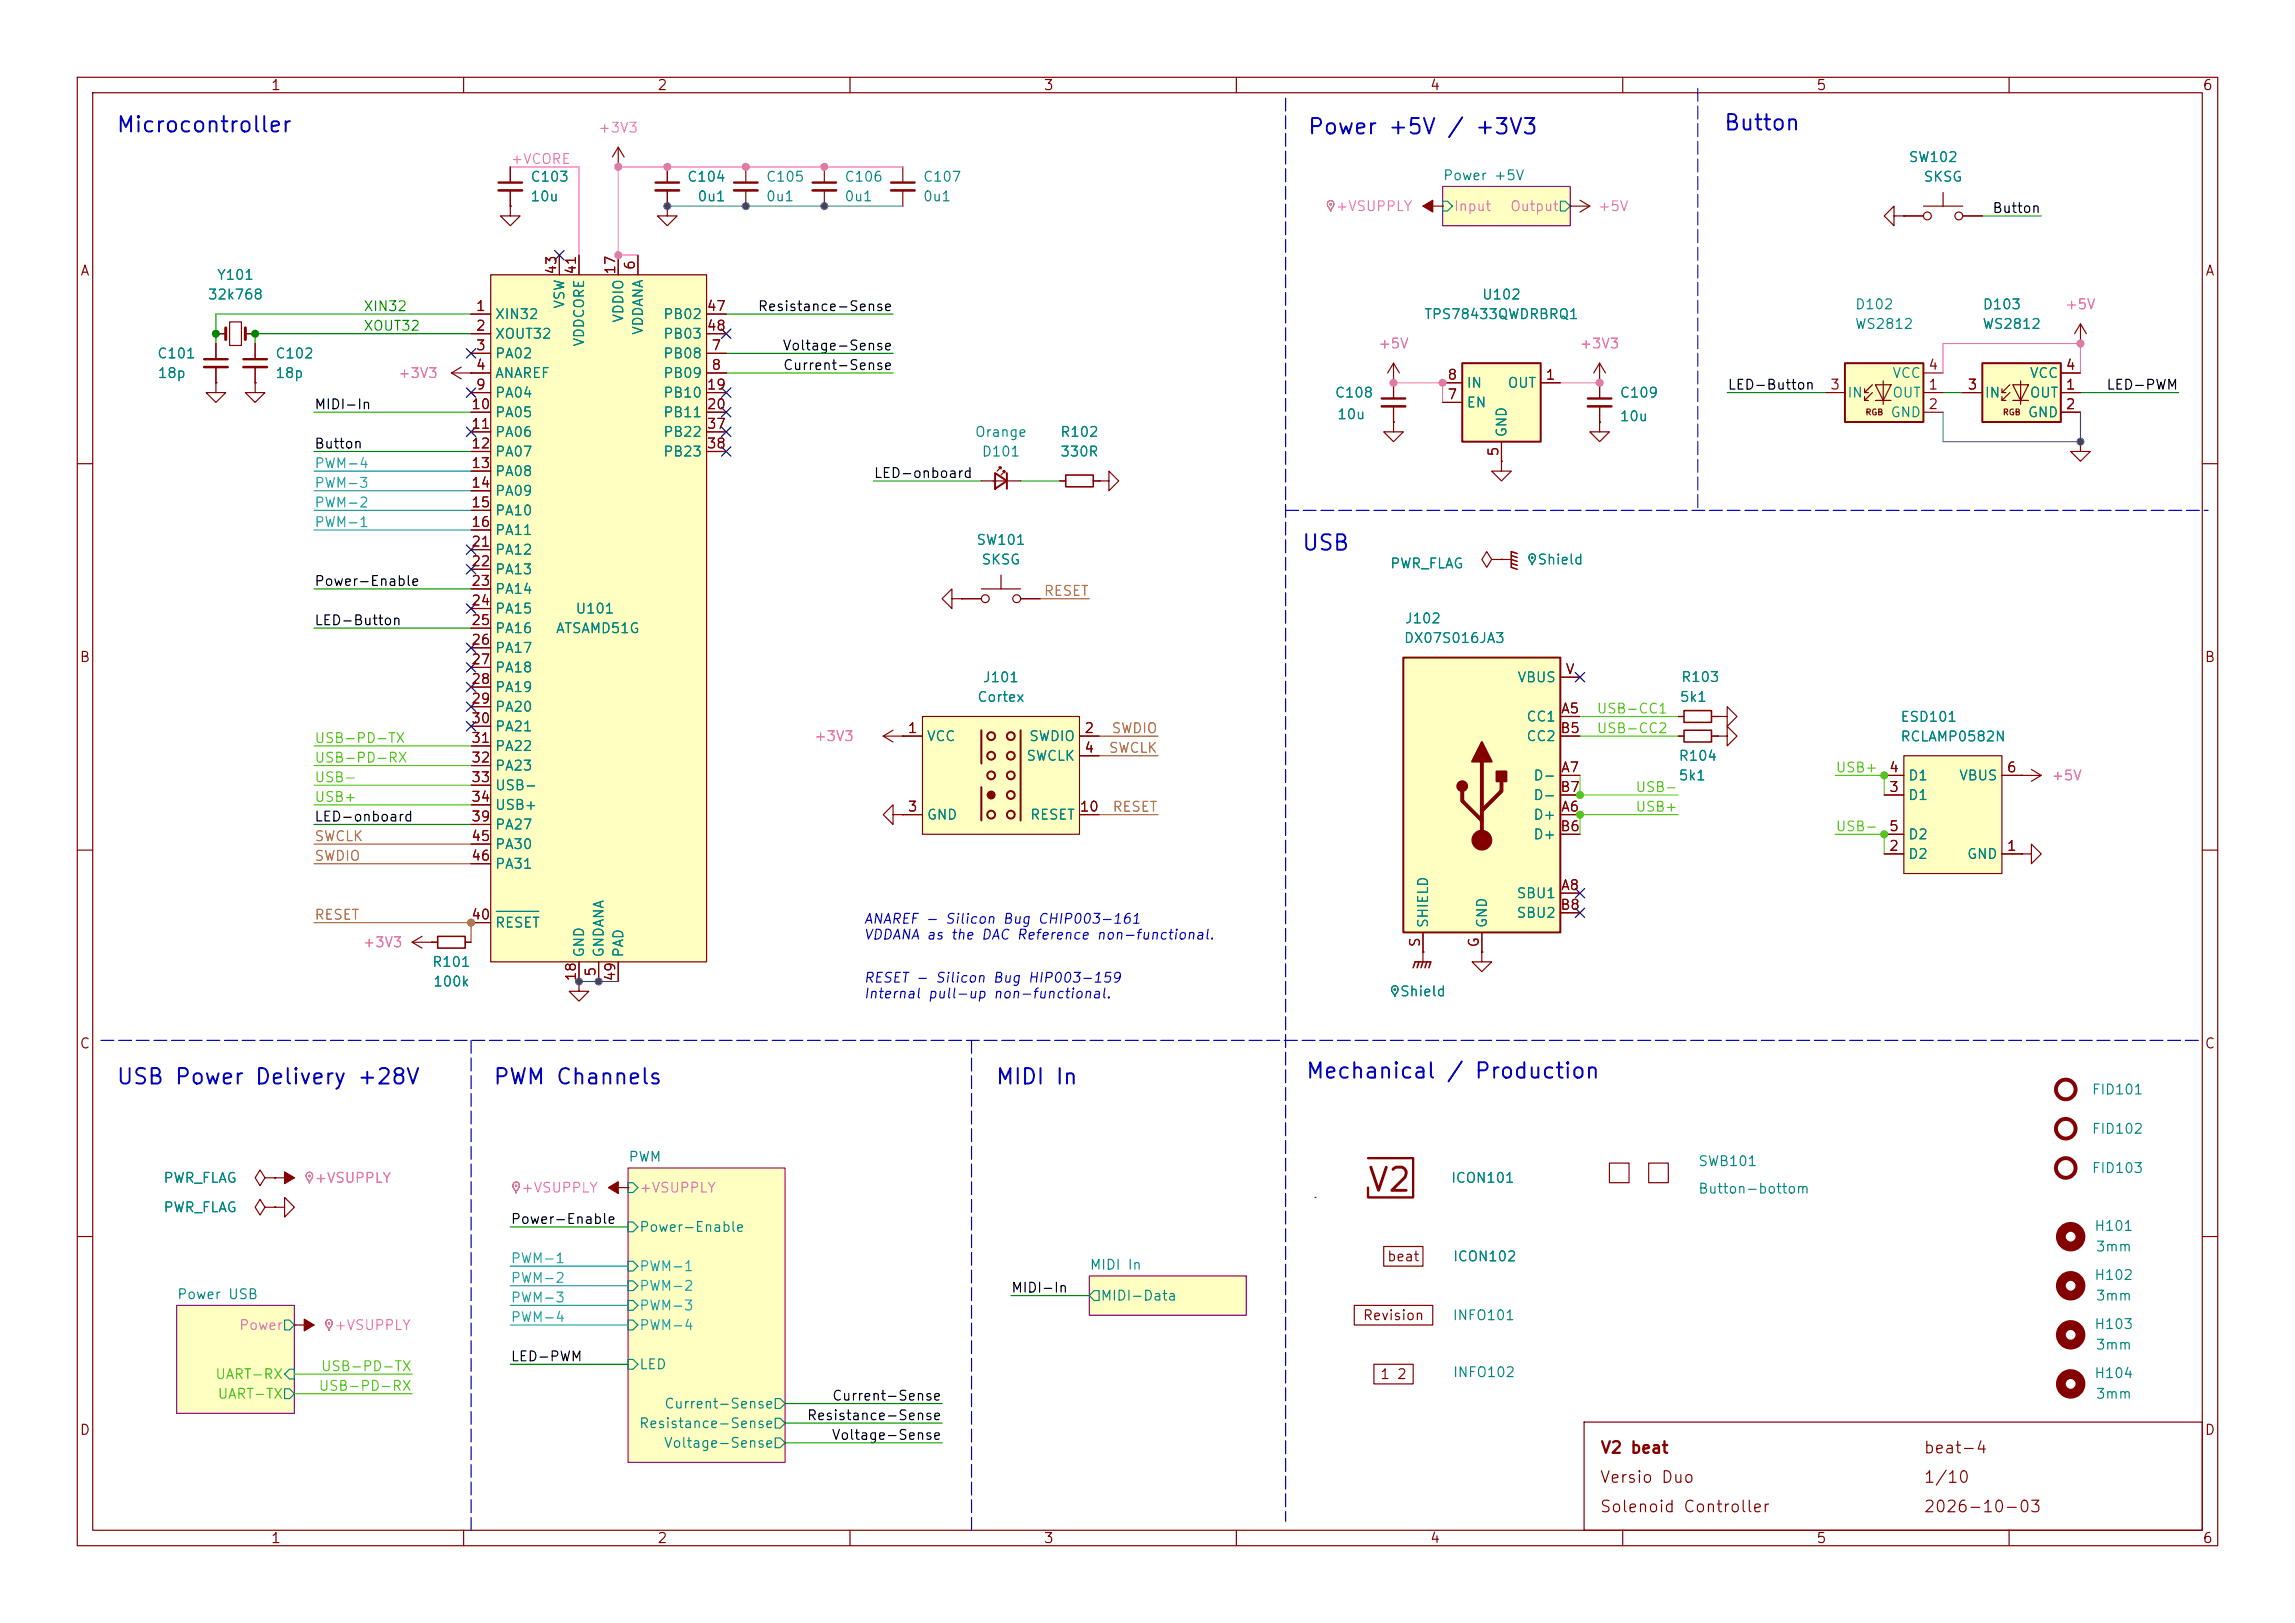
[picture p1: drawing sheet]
<svg xmlns="http://www.w3.org/2000/svg" width="297mm" height="210mm" viewBox="0 0 297 210" stroke-linecap="round" stroke-linejoin="round" font-family="sans-serif">
<defs><g id="words">
<text font-size="3" fill="#840000" x="176.8" y="154.9">V2</text>
<g font-size="2" fill="#0000c2">
<text x="15" y="17.6">Microcontroller</text>
<text x="169.1" y="17.9">Power +5V / +3V3</text>
<text x="223" y="17.4">Button</text>
<text x="168.4" y="71.7">USB</text>
<text x="15" y="140.8">USB Power Delivery +28V</text>
<text x="63.7" y="140.8">PWM Channels</text>
<text x="128.7" y="140.8">MIDI In</text>
<text x="168.9" y="140.1">Mechanical / Production</text>
</g>
<g font-size="1.5" fill="#840000">
<text x="207" y="188.4">V2 beat</text>
<text x="248.9" y="188.4">beat-4</text>
<text x="206.9" y="192.3">Versio Duo</text>
<text x="206.9" y="196.1">Solenoid Controller</text>
<text x="248.9" y="196.1">2026-10-03</text>
<text x="248.9" y="192.3">1/10</text>
</g>
<g font-size="1.3" fill="#840000">
<text x="35" y="12">1</text>
<text x="85" y="12">2</text>
<text x="135" y="12">3</text>
<text x="185" y="12">4</text>
<text x="235" y="12">5</text>
<text x="285" y="12">6</text>
<text x="10.3" y="36">A</text>
<text x="72.3" y="35.6" transform="rotate(-90 72.3 35.6)">43</text>
<text x="74.8" y="35.6" transform="rotate(-90 74.8 35.6)">41</text>
<text x="79.9" y="35.6" transform="rotate(-90 79.9 35.6)">17</text>
<text x="82.5" y="35" transform="rotate(-90 82.5 35)">6</text>
<text x="285.3" y="36">A</text>
<text x="61.5" y="40.6">1</text>
<text x="91.4" y="40.6">47</text>
<text x="61.5" y="43.1">2</text>
<text x="61.5" y="45.6">3</text>
<text x="91.4" y="43.1">48</text>
<text x="92" y="45.6">7</text>
<text x="60.9" y="53.3">10</text>
<text x="61.5" y="48.2">4</text>
<text x="61.5" y="50.7">9</text>
<text x="91.4" y="50.7">19</text>
<text x="91.4" y="53.3">20</text>
<text x="92" y="48.2">8</text>
<text x="187.2" y="52">7</text>
<text x="187.2" y="49.4">8</text>
<text x="199.9" y="49.4">1</text>
<text x="236.8" y="50.7">3</text>
<text x="249.5" y="50.7">1</text>
<text x="249.5" y="53.3">2</text>
<text x="249.5" y="48.2">4</text>
<text x="254.5" y="50.7">3</text>
<text x="267.2" y="50.7">1</text>
<text x="267.2" y="53.3">2</text>
<text x="267.2" y="48.2">4</text>
<text x="60.9" y="55.8">11</text>
<text x="60.9" y="58.3">12</text>
<text x="91.4" y="55.8">37</text>
<text x="91.4" y="58.3">38</text>
<text x="194.2" y="59.2" transform="rotate(-90 194.2 59.2)">5</text>
<text x="60.9" y="60.9">13</text>
<text x="60.9" y="63.4">14</text>
<text x="60.9" y="66">15</text>
<text x="60.9" y="68.5">16</text>
<text x="60.9" y="71">21</text>
<text x="60.9" y="73.6">22</text>
<text x="60.9" y="76.1">23</text>
<text x="60.9" y="78.7">24</text>
<text x="60.9" y="81.2">25</text>
<text x="60.9" y="83.7">26</text>
<text x="10.2" y="86">B</text>
<text x="60.9" y="86.3">27</text>
<text x="60.9" y="88.8">28</text>
<text x="202.5" y="87.5">V</text>
<text x="285.2" y="86">B</text>
<text x="60.9" y="91.4">29</text>
<text x="60.9" y="93.9">30</text>
<text x="117.4" y="95.2">1</text>
<text x="140.2" y="95.2">2</text>
<text x="201.8" y="95.2">B5</text>
<text x="201.9" y="92.6">A5</text>
<text x="60.9" y="96.4">31</text>
<text x="60.9" y="99">32</text>
<text x="60.9" y="101.5">33</text>
<text x="140.2" y="97.7">4</text>
<text x="201.9" y="100.2">A7</text>
<text x="244.4" y="100.2">4</text>
<text x="259.6" y="100.2">6</text>
<text x="60.9" y="104.1">34</text>
<text x="60.9" y="106.6">39</text>
<text x="117.4" y="105.3">3</text>
<text x="139.6" y="105.3">10</text>
<text x="201.8" y="107.9">B6</text>
<text x="201.8" y="102.8">B7</text>
<text x="201.9" y="105.3">A6</text>
<text x="244.4" y="102.8">3</text>
<text x="244.4" y="107.9">5</text>
<text x="60.9" y="109.1">45</text>
<text x="60.9" y="111.7">46</text>
<text x="244.4" y="110.4">2</text>
<text x="259.6" y="110.4">1</text>
<text x="60.9" y="119.3">40</text>
<text x="201.8" y="118">B8</text>
<text x="201.9" y="115.5">A8</text>
<text x="184.1" y="122.7" transform="rotate(-90 184.1 122.7)">S</text>
<text x="191.7" y="122.7" transform="rotate(-90 191.7 122.7)">G</text>
<text x="74.8" y="127.1" transform="rotate(-90 74.8 127.1)">18</text>
<text x="77.4" y="126.5" transform="rotate(-90 77.4 126.5)">5</text>
<text x="79.9" y="127.1" transform="rotate(-90 79.9 127.1)">49</text>
<text x="10.2" y="136">C</text>
<text x="285.2" y="136">C</text>
<text x="179.4" y="163.5">beat</text>
<text x="176.3" y="171.1">Revision</text>
<text x="178.5" y="178.8">1 2</text>
<text x="10.2" y="186">D</text>
<text x="285.2" y="186">D</text>
<text x="35" y="200">1</text>
<text x="85" y="200">2</text>
<text x="135" y="200">3</text>
<text x="185" y="200">4</text>
<text x="235" y="200">5</text>
<text x="285" y="200">6</text>
</g>
<g font-size="1.3" fill="#ff5cbb">
<text x="77.3" y="17.5">+3V3</text>
<text x="66" y="21.5">+VCORE</text>
<text x="172.8" y="27.6">+VSUPPLY</text>
<text x="188.1" y="27.6">Input</text>
<text x="195.3" y="27.6">Output</text>
<text x="206.7" y="27.6">+5V</text>
<text x="267.2" y="40.3">+5V</text>
<text x="178.3" y="45.4">+5V</text>
<text x="204.3" y="45.4">+3V3</text>
<text x="51.4" y="49.2">+3V3</text>
<text x="105.3" y="96.2">+3V3</text>
<text x="265.4" y="101.3">+5V</text>
<text x="46.9" y="122.9">+3V3</text>
<text x="40.6" y="153.4">+VSUPPLY</text>
<text x="67.4" y="154.6">+VSUPPLY</text>
<text x="82.7" y="154.6">+VSUPPLY</text>
<text x="30.9" y="172.4">Power</text>
<text x="43.2" y="172.4">+VSUPPLY</text>
</g>
<g font-size="1.3" fill="#008484">
<text x="68.6" y="23.8">C103</text>
<text x="88.8" y="23.8">C104</text>
<text x="99" y="23.8">C105</text>
<text x="109.2" y="23.8">C106</text>
<text x="119.4" y="23.8">C107</text>
<text x="186.7" y="23.6">Power +5V</text>
<text x="246.9" y="21.3">SW102</text>
<text x="248.9" y="23.8">SKSG</text>
<text x="68.6" y="26.4">10u</text>
<text x="90.2" y="26.4">0u1</text>
<text x="99" y="26.4">0u1</text>
<text x="109.2" y="26.4">0u1</text>
<text x="119.4" y="26.4">0u1</text>
<text x="26.8" y="39.1">32k768</text>
<text x="28" y="36.5">Y101</text>
<text x="64" y="41.6">XIN32</text>
<text x="73.4" y="40" transform="rotate(-90 73.4 40)">VSW</text>
<text x="81" y="41.9" transform="rotate(-90 81 41.9)">VDDIO</text>
<text x="85.7" y="41.6">PB02</text>
<text x="184.2" y="41.6">TPS78433QWDRBRQ1</text>
<text x="191.7" y="39.1">U102</text>
<text x="240" y="40.3">D102</text>
<text x="256.5" y="40.3">D103</text>
<text x="20.3" y="46.7">C101</text>
<text x="35.5" y="46.7">C102</text>
<text x="64" y="44.1">XOUT32</text>
<text x="64" y="46.7">PA02</text>
<text x="75.9" y="44.9" transform="rotate(-90 75.9 44.9)">VDDCORE</text>
<text x="83.5" y="43.4" transform="rotate(-90 83.5 43.4)">VDDANA</text>
<text x="85.7" y="46.7">PB08</text>
<text x="85.7" y="44.1">PB03</text>
<text x="240" y="42.9">WS2812</text>
<text x="256.5" y="42.9">WS2812</text>
<text x="20.3" y="49.2">18p</text>
<text x="35.5" y="49.2">18p</text>
<text x="64" y="49.2">ANAREF</text>
<text x="64" y="51.8">PA04</text>
<text x="85.7" y="49.2">PB09</text>
<text x="85.7" y="51.8">PB10</text>
<text x="172.7" y="51.8">C108</text>
<text x="189.7" y="53">EN</text>
<text x="189.7" y="50.5">IN</text>
<text x="195" y="50.5">OUT</text>
<text x="209.5" y="51.8">C109</text>
<text x="239" y="51.8">IN</text>
<text x="244.8" y="51.8">OUT</text>
<text x="244.8" y="49.2">VCC</text>
<text x="256.8" y="51.8">IN</text>
<text x="262.6" y="51.8">OUT</text>
<text x="262.6" y="49.2">VCC</text>
<text x="64" y="54.3">PA05</text>
<text x="64" y="56.8">PA06</text>
<text x="64" y="59.4">PA07</text>
<text x="85.7" y="54.3">PB11</text>
<text x="85.7" y="56.8">PB22</text>
<text x="85.7" y="59.4">PB23</text>
<text x="126.1" y="56.8">Orange</text>
<text x="127" y="59.4">D101</text>
<text x="137.1" y="56.8">R102</text>
<text x="137.1" y="59.4">330R</text>
<text x="173" y="54.6">10u</text>
<text x="195.3" y="56.7" transform="rotate(-90 195.3 56.7)">GND</text>
<text x="209.5" y="54.8">10u</text>
<text x="244.6" y="54.3">GND</text>
<text x="262.3" y="54.3">GND</text>
<text x="64" y="61.9">PA08</text>
<text x="64" y="64.5">PA09</text>
<text x="64" y="67">PA10</text>
<text x="64" y="69.5">PA11</text>
<text x="126.3" y="70.8">SW101</text>
<text x="64" y="72.1">PA12</text>
<text x="64" y="74.6">PA13</text>
<text x="64" y="77.2">PA14</text>
<text x="126.9" y="73.4">SKSG</text>
<text x="179.8" y="73.9">PWR_FLAG</text>
<text x="198.9" y="73.4">Shield</text>
<text x="64" y="79.7">PA15</text>
<text x="64" y="82.2">PA16</text>
<text x="71.9" y="82.2">ATSAMD51G</text>
<text x="74.4" y="79.7">U101</text>
<text x="181.6" y="83.5">DX07S016JA3</text>
<text x="181.7" y="81">J102</text>
<text x="64" y="84.8">PA17</text>
<text x="64" y="87.3">PA18</text>
<text x="64" y="89.9">PA19</text>
<text x="127.1" y="88.6">J101</text>
<text x="196.3" y="88.6">VBUS</text>
<text x="217.5" y="88.6">R103</text>
<text x="64" y="92.4">PA20</text>
<text x="64" y="94.9">PA21</text>
<text x="126.4" y="91.1">Cortex</text>
<text x="197.4" y="93.7">CC1</text>
<text x="217.3" y="91.1">5k1</text>
<text x="245.9" y="93.7">ESD101</text>
<text x="64" y="97.5">PA22</text>
<text x="64" y="100">PA23</text>
<text x="119.9" y="96.2">VCC</text>
<text x="132.7" y="98.8">SWCLK</text>
<text x="133.1" y="96.2">SWDIO</text>
<text x="197.4" y="96.2">CC2</text>
<text x="198.4" y="101.3">D-</text>
<text x="217.2" y="98.8">R104</text>
<text x="217.2" y="101.3">5k1</text>
<text x="245.9" y="96.3">RCLAMP0582N</text>
<text x="246.9" y="101.3">D1</text>
<text x="253.4" y="101.3">VBUS</text>
<text x="64" y="102.6">USB-</text>
<text x="64" y="105.1">USB+</text>
<text x="64" y="107.6">PA27</text>
<text x="119.9" y="106.4">GND</text>
<text x="133.2" y="106.4">RESET</text>
<text x="198.4" y="106.4">D+</text>
<text x="198.4" y="103.8">D-</text>
<text x="246.9" y="103.8">D1</text>
<text x="64" y="110.2">PA30</text>
<text x="64" y="112.7">PA31</text>
<text x="198.4" y="108.9">D+</text>
<text x="246.9" y="108.9">D2</text>
<text x="246.9" y="111.5">D2</text>
<text x="254.5" y="111.5">GND</text>
<text x="196.2" y="116.5">SBU1</text>
<text x="196.2" y="119.1">SBU2</text>
<text x="55.8" y="125.4">R101</text>
<text x="64" y="120.3">RESET</text>
<text x="75.9" y="124" transform="rotate(-90 75.9 124)">GND</text>
<text x="78.4" y="124" transform="rotate(-90 78.4 124)">GNDANA</text>
<text x="81" y="124" transform="rotate(-90 81 124)">PAD</text>
<text x="185.1" y="120.2" transform="rotate(-90 185.1 120.2)">SHIELD</text>
<text x="192.7" y="120.2" transform="rotate(-90 192.7 120.2)">GND</text>
<text x="56" y="128">100k</text>
<text x="181.1" y="129.2">Shield</text>
<text x="270.6" y="141.9">FID101</text>
<text x="270.6" y="147">FID102</text>
<text x="21.1" y="153.4">PWR_FLAG</text>
<text x="81.3" y="150.6">PWM</text>
<text x="187.7" y="153.4">ICON101</text>
<text x="219.7" y="151.2">SWB101</text>
<text x="219.7" y="154.8">Button-bottom</text>
<text x="270.6" y="152.1">FID103</text>
<text x="21.1" y="157.2">PWR_FLAG</text>
<text x="82.7" y="159.7">Power-Enable</text>
<text x="271" y="159.6">H101</text>
<text x="140.9" y="164.6">MIDI In</text>
<text x="187.9" y="163.5">ICON102</text>
<text x="271" y="165.9">H102</text>
<text x="271.1" y="162.3">3mm</text>
<text x="22.8" y="168.4">Power USB</text>
<text x="142.3" y="168.6">MIDI-Data</text>
<text x="187.9" y="171.1">INFO101</text>
<text x="271" y="172.3">H103</text>
<text x="271.1" y="168.6">3mm</text>
<text x="82.7" y="177.5">LED</text>
<text x="187.9" y="178.5">INFO102</text>
<text x="271" y="178.6">H104</text>
<text x="271.1" y="175">3mm</text>
<text x="82.6" y="185.1">Resistance-Sense</text>
<text x="85.9" y="182.6">Current-Sense</text>
<text x="271.1" y="181.3">3mm</text>
<text x="85.8" y="187.7">Voltage-Sense</text>
</g>
<g font-size="1.3">
<text x="257.8" y="27.9">Button</text>
<text x="98" y="40.6">Resistance-Sense</text>
<text x="101.2" y="45.7">Voltage-Sense</text>
<text x="40.6" y="53.3">MIDI-In</text>
<text x="101.3" y="48.2">Current-Sense</text>
<text x="223.5" y="50.7">LED-Button</text>
<text x="272.5" y="50.7">LED-PWM</text>
<text x="40.6" y="58.4">Button</text>
<text x="113" y="62.2">LED-onboard</text>
<text x="40.6" y="76.1">Power-Enable</text>
<text x="40.6" y="81.2">LED-Button</text>
<text x="40.6" y="106.6">LED-onboard</text>
<text x="66" y="158.7">Power-Enable</text>
<text x="130.8" y="167.6">MIDI-In</text>
<text x="66" y="176.5">LED-PWM</text>
<text x="104.3" y="184.1">Resistance-Sense</text>
<text x="107.6" y="181.5">Current-Sense</text>
<text x="107.5" y="186.6">Voltage-Sense</text>
</g>
<g font-size="1.3" fill="#0b8109">
<text x="47" y="40.6">XIN32</text>
<text x="47" y="43.1">XOUT32</text>
</g>
<g font-size="1.3" fill="#06a4c8">
<text x="40.6" y="60.9">PWM-4</text>
<text x="40.6" y="63.4">PWM-3</text>
<text x="40.6" y="66">PWM-2</text>
<text x="40.6" y="68.5">PWM-1</text>
<text x="66" y="166.3">PWM-2</text>
<text x="66" y="163.8">PWM-1</text>
<text x="82.7" y="164.8">PWM-1</text>
<text x="82.7" y="167.3">PWM-2</text>
<text x="66" y="168.8">PWM-3</text>
<text x="66" y="171.4">PWM-4</text>
<text x="82.7" y="169.9">PWM-3</text>
<text x="82.7" y="172.4">PWM-4</text>
</g>
<g font-size="1.3" fill="#b27502">
<text x="135" y="77.4">RESET</text>
<text x="143.8" y="95.2">SWDIO</text>
<text x="143.4" y="97.7">SWCLK</text>
<text x="143.9" y="105.3">RESET</text>
<text x="40.6" y="109.2">SWCLK</text>
<text x="40.6" y="111.7">SWDIO</text>
<text x="40.6" y="119.3">RESET</text>
</g>
<g font-size="1.3" fill="#51c90f">
<text x="206.5" y="92.6">USB-CC1</text>
<text x="206.5" y="95.2">USB-CC2</text>
<text x="40.6" y="99">USB-PD-RX</text>
<text x="40.6" y="96.5">USB-PD-TX</text>
<text x="40.6" y="101.5">USB-</text>
<text x="237.5" y="100.3">USB+</text>
<text x="40.6" y="104.1">USB+</text>
<text x="211.6" y="102.8">USB-</text>
<text x="211.6" y="105.3">USB+</text>
<text x="237.5" y="107.9">USB-</text>
<text x="27.8" y="178.8">UART-RX</text>
<text x="41.4" y="177.7">USB-PD-TX</text>
<text x="28.1" y="181.3">UART-TX</text>
<text x="41.1" y="180.3">USB-PD-RX</text>
</g>
<g font-size="1.3" fill="#0000c2">
<text x="111.7" y="119.8">ANAREF - ﻿Silicon Bug CHIP003-161</text>
<text x="111.7" y="121.9">VDDANA as the DAC Reference non-functional.</text>
<text x="111.7" y="127.5">RESET - ﻿Silicon Bug HIP003-159</text>
<text x="111.7" y="129.5">Internal pull-up non-functional.</text>
</g>
<g font-size=".8" fill="#840000">
<text x="241.4" y="53.9">RGB</text>
<text x="259.1" y="53.9">RGB</text>
</g>
</g></defs>
<g fill="none" stroke="#840000" stroke-width=".15">
<path d="M10 10h277v190h-277zM12 12h273v186h-273zM60 10v2M110 10v2M160 10v2M210 10v2M260 10v2M10 60h2M285 60h2M10 110h2M285 110h2M10 160h2"/>
<path d="M285 160h2M60 198v2M110 198v2M160 198v2M205 184h80v14h-80zM210 198v2M260 198v2"/>
</g>
<g fill="#ffffc2" stroke="#ffffc2" stroke-width=".13">
<path d="M186.7 24.1h16.5v5.1h-16.5z"/>
<path d="M141 165.1h20.3v5.1h-20.3z"/>
<path d="M81.3 151.1h20.3v38.1h-20.3z"/>
<path d="M22.9 168.9h15.2v14h-15.2z"/>
</g>
<path d="M186.7 24.1h16.5v5.1h-16.5zM81.3 151.1h20.3v38.1h-20.3zM22.9 168.9h15.2v14h-15.2zM141 165.1h20.3v5.1h-20.3z" fill="none" stroke="#840084" stroke-width=".15"/>
<g fill="none" stroke="#008484" stroke-width=".15">
<path d="M186.7 26h.6l.7 .7-.7 .6h-.6zM201.9 26h.7l.6 .7-.6 .6h-.7zM81.3 158.1h.6l.6 .7-.6 .6h-.6zM81.3 153h.6l.6 .7-.6 .6h-.6zM36.8 170.8h.7l.6 .7-.6 .6h-.7zM36.8 179.7h.7l.6 .6-.6 .7h-.7zM37.5 177.2h.6v1.2h-.6l-.7-.6zM81.3 175.9h.6l.6 .6-.6 .7h-.6zM81.3 163.2h.6l.6 .6-.6 .7h-.6zM81.3 165.7h.6l.6 .7-.6 .6h-.6zM81.3 168.3h.6l.6 .6-.6 .6h-.6zM81.3 170.8h.6l.6 .7-.6 .6h-.6z"/>
<path d="M141.6 167h.6v1.3h-.6l-.6-.7zM100.3 181h.7l.6 .6-.6 .6h-.7zM100.3 183.5h.7l.6 .7-.6 .6h-.7zM100.3 186.1h.7l.6 .6-.6 .6h-.7z"/>
</g>
<path d="M181.6 85.1h20.3v35.6h-20.3z" fill="#ffffc2"/>
<path d="M181.6 85.1h20.3v35.6h-20.3z" fill="none" stroke="#840000" stroke-width=".25"/>
<g fill="#840000" stroke="#840000" stroke-width=".25">
<path d="M191.8 96l1.2 2.6h-2.5z"/>
<path d="M193.7 99.8h1.2v1.3h-1.2z"/>
<circle cx="189.2" cy="101.7" r=".63"/>
</g>
<path d="M191.8 98.6v10.1M189.2 102.4v1.2l2.6 2.6M194.3 101.1v1.3l-2.5 2.5" fill="none" stroke="#840000" stroke-width=".51"/>
<circle cx="191.8" cy="108.7" r="1.27" fill="#840000" stroke="#840000" stroke-width=".15"/>
<g fill="none" stroke="#840000" stroke-width=".15">
<path d="M80 19.1l-.8 1.2M80 19.1l.8 1.2M80 19.1v2.5M80 21.6h.1M86.4 26.7v1.2h1.2l-1.2 1.3-1.3-1.3h1.3M86.4 26.7h.1M203.2 26.7h.1M203.2 26.7h2.5M204.5 25.9l1.2 .8M205.7 26.7l-1.2 .7M27.9 43.2h1.3M27.9 44.5v2"/>
<path d="M27.9 47.5v2M29.7 41.7h1.5v3h-1.5zM31.7 43.2h1.3M207 49.5h.1M207 47l-.8 1.3M207 47l.8 1.3M207 47v2.5M201.9 92.7h2.6M201.9 95.3h2.6M201.9 87.6h2.6M217.2 92.7h.7M217.2 95.3h.7"/>
<path d="M221.5 92.7h.7M221.5 95.3h.7M222.2 92.7h1.3v-1.3l1.3 1.3-1.3 1.3v-1.3M222.2 92.7h.1M222.2 95.3h1.3v-1.3l1.3 1.3-1.3 1.2v-1.2M222.2 95.3h.1M201.9 105.4h2.6M201.9 100.3h2.6M201.9 115.6h2.6M201.9 108h2.6M201.9 102.9h2.6M201.9 118.1h2.6"/>
<path d="M184.1 123.2h.1M184.1 120.7v3.8M191.8 123.2v1.3h1.2l-1.2 1.2-1.3-1.2h1.3M191.8 123.2h.1M191.8 120.7v2.5M34.3 152.4l-.6-1-.7 1 .7 1 .6-1h1.3M35.6 152.4h.1M177.8 176.5h5.1v2.6h-5.1z"/>
</g>
<path d="M217.9 94.5h3.6v1.5h-3.6zM217.9 91.9h3.6v1.6h-3.6zM182.9 125.2l.2-.7h2.1l-.3 .7M183.6 124.5l-.2 .7M184.1 124.5l-.2 .7M184.7 124.5l-.3 .7" fill="none" stroke="#840000" stroke-width=".2"/>
<path d="M29.2 42.4v1.5M31.7 42.4v1.5" fill="none" stroke="#840000" stroke-width=".38"/>
<path d="M180.2 127.7a.49 .49 0 0 1 .7 .1 .49 .49 0 0 1-.2 .7l-.2 .5-.1-.4a.64 .64 0 0 1-.2-.9z" fill="none" stroke="#840000" stroke-width=".14"/>
<circle cx="180.5" cy="128" r=".09" fill="#840000" stroke="#840000" stroke-width=".14"/>
<path d="M180.2 127.7a.49 .49 0 0 1 .7 .1 .49 .49 0 0 1-.2 .7l-.2 .5-.1-.4a.64 .64 0 0 1-.2-.9z" fill="none" stroke="#008484" stroke-width=".14"/>
<circle cx="180.5" cy="128" r=".09" fill="#008484" stroke="#008484" stroke-width=".14"/>
<path d="M26.4 46.5h3.1M177 149.9h5.9v5h-5.9v-1.2" fill="none" stroke="#840000" stroke-width=".3"/>
<path d="M26.4 47.5h3.1" fill="none" stroke="#840000" stroke-width=".33"/>
<path d="M189.2 47h10.2v10.2h-10.2z" fill="#ffffc2"/>
<path d="M189.2 47h10.2v10.2h-10.2z" fill="none" stroke="#840000" stroke-width=".25"/>
<g fill="none" stroke="#840000" stroke-width=".15">
<path d="M27.9 49.5v1.3h1.3l-1.3 1.3-1.2-1.3h1.2M27.9 49.5h.1M33 49.5v1.3h1.3l-1.3 1.3-1.3-1.3h1.3M33 49.5h.1M33 44.5v2M33 47.5v2M58.4 48.3l1.3 .7M58.4 48.3h2.6M59.7 47.5l-1.3 .8M61 48.3h.1M180.3 49.5h.1M180.3 47l-.7 1.3"/>
<path d="M180.3 47l.8 1.3M180.3 47v2.5M186.7 49.5h2.5M186.7 52.1h2.5M194.3 57.2v2.5M199.4 49.5h2.5M193 72.4l-.6-1-.6 1 .6 1 .6-1h1.3M194.3 72.4h.1M175.3 168.9h10.1v2.6h-10.1z"/>
</g>
<g fill="none" stroke="#840000" stroke-width=".51">
<circle cx="267.3" cy="151.1" r="1.27"/>
<circle cx="267.3" cy="141" r="1.27"/>
<circle cx="267.3" cy="146" r="1.27"/>
</g>
<path d="M31.5 46.5h3" fill="none" stroke="#840000" stroke-width=".3"/>
<path d="M31.5 47.5h3" fill="none" stroke="#840000" stroke-width=".33"/>
<g fill="none" stroke="#840000" stroke-width="1.3">
<circle cx="268" cy="172.7" r="1.27"/>
<circle cx="268" cy="179.1" r="1.27"/>
<circle cx="268" cy="166.4" r="1.27"/>
<circle cx="268" cy="160" r="1.27"/>
</g>
<path d="M246.4 97.8h12.7v15.2h-12.7z" fill="#ffffc2"/>
<g fill="none" stroke="#840000" stroke-width=".15">
<path d="M96.5 21.6v2M96.5 24.6v2.1M184.1 26.7h2.6M186.7 26.7h.1M180.3 54.6v1.3h1.3l-1.3 1.3-1.2-1.3h1.2M180.3 54.6h.1M194.3 59.7v1.3h1.3l-1.3 1.2-1.3-1.2h1.3M194.3 59.7h.1M246.4 97.8h12.7v15.2h-12.7zM262.9 99.6l1.3 .7M243.8 110.5h2.6M243.8 102.9h2.6"/>
<path d="M243.8 100.3h2.6M243.8 108h2.6M259.1 110.5h2.5M259.1 100.3h5.1M261.6 110.5h1.3v-1.3l1.3 1.3-1.3 1.3v-1.3M261.6 110.5h.1M261.6 100.3h.1M264.2 100.3l-1.3 .8M208.3 150.5h2.5v2.5h-2.5zM213.4 150.5h2.5v2.5h-2.5z"/>
</g>
<path d="M171.9 26.1a.49 .49 0 0 1 .7 .1 .49 .49 0 0 1-.2 .7l-.2 .5-.1-.4a.64 .64 0 0 1-.2-.9z" fill="none" stroke="#840000" stroke-width=".14"/>
<circle cx="172.2" cy="26.4" r=".09" fill="#840000" stroke="#840000" stroke-width=".14"/>
<path d="M184.1 26.7l1.3-.8v1.5z" fill="#840000" stroke="#840000" stroke-width=".15"/>
<path d="M171.9 26.1a.49 .49 0 0 1 .7 .1 .49 .49 0 0 1-.2 .7l-.2 .5-.1-.4a.64 .64 0 0 1-.2-.9z" fill="none" stroke="#ff5cbb" stroke-width=".14"/>
<circle cx="172.2" cy="26.4" r=".09" fill="#ff5cbb" stroke="#ff5cbb" stroke-width=".14"/>
<path d="M95 23.6h3" fill="none" stroke="#840000" stroke-width=".3"/>
<path d="M95 24.6h3" fill="none" stroke="#840000" stroke-width=".33"/>
<path d="M63.5 35.6h27.9v88.9h-27.9z" fill="#ffffc2"/>
<g fill="none" stroke="#840000" stroke-width=".15">
<path d="M63.5 35.6h27.9v88.9h-27.9zM72.4 33v2.6M74.9 33v2.6M80 33v2.6M82.5 33v2.6M106.7 21.6v2M106.7 24.6v2.1M116.8 21.6v2M116.8 24.6v2.1M246.4 27.9h2.5M248.9 26.7h5.1M251.5 24.9v1.8"/>
<path d="M254 27.9h2.5M61 40.6h2.5M61 43.2h2.5M61 45.7h2.5M61 48.3h2.5M61 50.8h2.5M61 53.3h2.5M61 55.9h2.5M61 58.4h2.5M91.4 40.6h2.6M91.4 43.2h2.6M91.4 45.7h2.6"/>
<path d="M91.4 48.3h2.6M91.4 50.8h2.6M91.4 53.3h2.6M91.4 55.9h2.6M91.4 58.4h2.6M61 61h2.5M61 63.5h2.5M61 66h2.5M61 68.6h2.5M61 71.1h2.5M61 73.7h2.5M61 76.2h2.5"/>
<path d="M61 78.7h2.5M194.3 72.4h.1M194.3 72.4h1.3M61 81.3h2.5M61 83.8h2.5M61 86.4h2.5M61 88.9h2.5M61 91.4h2.5M61 94h2.5M61 96.5h2.5M61 99.1h2.5M61 101.6h2.5"/>
<path d="M61 104.1h2.5M61 106.7h2.5M61 119.4h2.5M61 109.2h2.5M61 111.8h2.5M74.9 124.5v2.5M77.5 124.5v2.5M80 124.5v2.5"/>
<circle cx="249.4" cy="27.9" r=".51"/>
<circle cx="253.5" cy="27.9" r=".51"/>
</g>
<path d="M64.2 117.9h5.5" fill="none" stroke="#008484" stroke-width=".15"/>
<path d="M105.2 23.6h3M115.3 23.6h3.1" fill="none" stroke="#840000" stroke-width=".3"/>
<path d="M105.2 24.6h3M115.3 24.6h3.1" fill="none" stroke="#840000" stroke-width=".33"/>
<path d="M198 71.8a.49 .49 0 0 1 .7 .1 .49 .49 0 0 1-.2 .7l-.2 .5-.2-.4a.64 .64 0 0 1-.1-.9z" fill="none" stroke="#840000" stroke-width=".14"/>
<circle cx="198.3" cy="72.2" r=".09" fill="#840000" stroke="#840000" stroke-width=".14"/>
<path d="M195.6 72.9l.7 .3M195.6 72.4l.7 .2M195.6 71.9l.7 .2M196.3 71.6l-.7-.2v2l.7 .3" fill="none" stroke="#840000" stroke-width=".2"/>
<path d="M198 71.8a.49 .49 0 0 1 .7 .1 .49 .49 0 0 1-.2 .7l-.2 .5-.2-.4a.64 .64 0 0 1-.1-.9z" fill="none" stroke="#008484" stroke-width=".14"/>
<circle cx="198.3" cy="72.2" r=".09" fill="#008484" stroke="#008484" stroke-width=".14"/>
<path d="M256.5 47h10.2v7.6h-10.2z" fill="#ffffc2"/>
<path d="M256.5 47h10.2v7.6h-10.2z" fill="none" stroke="#840000" stroke-width=".25"/>
<path d="M254 50.8h2.5M259.1 50.8h.5M259.1 51.8h.5M260.1 49.8l-1 1v-.5M260.1 50.8l-1 1v-.5M260.5 49.8h2l-1 2zM260.5 51.8h2M261.5 49.3v3M266.7 50.8h2.5M266.7 53.3h2.5M266.7 48.3h2.5" fill="none" stroke="#840000" stroke-width=".15"/>
<path d="M238.8 47h10.1v7.6h-10.1z" fill="#ffffc2"/>
<path d="M238.8 47h10.1v7.6h-10.1zM128.8 61.2l1.5 1-1.5 1zM130.3 61.2v2" fill="none" stroke="#840000" stroke-width=".25"/>
<g fill="none" stroke="#840000" stroke-width=".15">
<path d="M245.1 27.9v-1.2l-1.3 1.2 1.3 1.3v-1.3h1.3M246.4 27.9h.1M236.2 50.8h2.6M241.3 50.8h.5M241.3 51.8h.5M242.3 49.8l-1 1v-.5M242.3 50.8l-1 1v-.5M242.7 49.8h2l-1 2zM242.7 51.8h2M243.7 49.3v3M248.9 50.8h2.6M248.9 53.3h2.6"/>
<path d="M248.9 48.3h2.6M269.2 44.5h.1M269.2 41.9l-.7 1.3M269.2 41.9l.8 1.3M269.2 41.9v2.6M123.2 77.5v-1.3l-1.3 1.3 1.3 1.2v-1.2h1.3M124.5 77.5h.1M124.5 77.5h2.5M127 62.2h5.1M127 76.2h5.1M129.5 60.7v-.2h-.2h.2l-.5 .5M129.5 74.4v1.8"/>
<path d="M130 61.2v-.2h-.2h.2l-.5 .5M132.1 77.5h2.5M137.2 62.2h.7M141.5 62.2h.7M142.2 62.2h1.3v-1.2l1.3 1.2-1.3 1.3v-1.3M142.2 62.2h.1M114.3 95.3l1.3 .7M114.3 95.3h2.5M115.6 94.5l-1.3 .8M116.8 95.3h.1M115.6 105.4v-1.3l-1.3 1.3 1.3 1.3v-1.3h1.2M116.8 105.4h.1"/>
<path d="M53.3 121.9l1.3 .8M53.3 121.9h3.3M54.6 121.2l-1.3 .7M55.9 121.9h.1M60.2 121.9h.8"/>
<circle cx="127.5" cy="77.5" r=".51"/>
<circle cx="131.6" cy="77.5" r=".51"/>
</g>
<path d="M137.9 61.5h3.6v1.5h-3.6zM56.6 121.2h3.6v1.5h-3.6z" fill="none" stroke="#840000" stroke-width=".2"/>
<path d="M119.4 92.7h20.3v15.3h-20.3z" fill="#ffffc2"/>
<g fill="none" stroke="#840000" stroke-width=".25">
<path d="M127 94.5v4.3M132.1 94.5v11.7M127 101.9v4.3"/>
<circle cx="128.3" cy="95.3" r=".51"/>
<circle cx="128.3" cy="97.8" r=".51"/>
<circle cx="130.8" cy="95.3" r=".51"/>
<circle cx="130.8" cy="97.8" r=".51"/>
<circle cx="128.3" cy="100.3" r=".51"/>
<circle cx="128.3" cy="105.4" r=".51"/>
<circle cx="130.8" cy="100.3" r=".51"/>
<circle cx="130.8" cy="102.9" r=".51"/>
<circle cx="130.8" cy="105.4" r=".51"/>
</g>
<circle cx="128.3" cy="102.9" r=".51" fill="#840000" stroke="#840000" stroke-width=".13"/>
<g fill="none" stroke="#840000" stroke-width=".15">
<path d="M66 26.7v1.2h1.3l-1.3 1.3-1.2-1.3h1.2M66 26.7h.1M66 21.6v2M66 24.6v2.1M72.4 33v2.6M74.9 33v2.6M80 33v2.6M82.5 33v2.6M86.4 26.7h.1M86.4 21.6v2M86.4 24.6v2.1M246.4 27.9h.1"/>
<path d="M246.4 27.9h2.5M254 27.9h2.5M27.9 49.5h.1M27.9 43.2h1.3M27.9 44.5v2M27.9 47.5v2M31.7 43.2h1.3M33 49.5h.1M33 44.5v2M33 47.5v2M61 48.3h.1M61 43.2h2.5"/>
<path d="M61 40.6h2.5M61 45.7h2.5M61 48.3h2.5M61 50.8h2.5M61 53.3h2.5M61 55.9h2.5M61 58.4h2.5M91.4 43.2h2.6M91.4 40.6h2.6M91.4 45.7h2.6M91.4 48.3h2.6M91.4 50.8h2.6"/>
<path d="M91.4 53.3h2.6M91.4 55.9h2.6M91.4 58.4h2.6M180.3 54.6h.1M180.3 49.5h.1M180.3 49.5v2.1M180.3 52.6v2M186.7 49.5h2.5M186.7 52.1h2.5M194.3 59.7h.1M194.3 57.2v2.5M199.4 49.5h2.5"/>
<path d="M207 54.6v1.3h1.3l-1.3 1.3-1.3-1.3h1.3M207 54.6h.1M207 49.5h.1M207 49.5v2.1M207 52.6v2M254 50.8h2.5M266.7 48.3h2.5M266.7 50.8h2.5M266.7 53.3h2.5M269.2 57.2v1.2h1.3l-1.3 1.3-1.2-1.3h1.2M269.2 57.2h.1M269.2 44.5h.1"/>
<path d="M61 61h2.5M61 63.5h2.5M61 66h2.5M61 68.6h2.5M61 71.1h2.5M61 73.7h2.5M61 76.2h2.5M61 78.7h2.5M124.5 77.5h.1M124.5 77.5h2.5M132.1 77.5h2.5M137.2 62.2h.7"/>
<path d="M141.5 62.2h.7M142.2 62.2h.1M194.3 72.4h.1M61 81.3h2.5M61 83.8h2.5M61 86.4h2.5M61 88.9h2.5M61 91.4h2.5M61 94h2.5M61 96.5h2.5M61 99.1h2.5M116.8 95.3h.1"/>
<path d="M116.8 95.3h2.6M119.4 92.7h20.3v15.3h-20.3zM139.7 95.3h2.5M139.7 97.8h2.5M201.9 95.3h2.6M201.9 92.7h2.6M201.9 87.6h2.6M217.2 95.3h.7M217.2 92.7h.7M221.5 95.3h.7M221.5 92.7h.7M222.2 95.3h.1"/>
<path d="M222.2 92.7h.1M61 101.6h2.5M61 104.1h2.5M61 106.7h2.5M61 119.4h2.5M61 109.2h2.5M61 111.8h2.5M116.8 105.4h.1M116.8 105.4h2.6M139.7 105.4h2.5M201.9 105.4h2.6M201.9 102.9h2.6"/>
<path d="M201.9 100.3h2.6M201.9 108h2.6M201.9 115.6h2.6M201.9 118.1h2.6M243.8 110.5h2.6M243.8 102.9h2.6M243.8 100.3h2.6M243.8 108h2.6M259.1 110.5h2.5M259.1 100.3h2.5M261.6 100.3h.1M261.6 110.5h.1"/>
<path d="M55.9 121.9h.1M55.9 121.9h.7M60.2 121.9h.8M74.9 127v1.3h1.3l-1.3 1.2-1.2-1.2h1.2M74.9 127h.1M74.9 124.5v2.5M77.5 124.5v2.5M80 124.5v2.5M184.1 123.2h.1M184.1 120.7v2.5M191.8 123.2h.1M191.8 120.7v2.5"/>
<path d="M34.3 156.2l-.6-1-.7 1 .7 1 .6-1h1.3M35.6 156.2h1.2v-1.3l1.3 1.3-1.3 1.3v-1.3M35.6 156.2h.1M35.6 152.4h.1M35.6 152.4h2.5M78.7 153.7h2.6M81.3 153.7h.1M170.2 154.9h.1M38.1 171.5h.1M38.1 171.5h2.5M179.1 161.3h5v2.5h-5z"/>
</g>
<path d="M39.8 151.8a.49 .49 0 0 1 .6 .2 .49 .49 0 0 1-.2 .6l-.2 .5-.1-.4a.64 .64 0 0 1-.1-.9zM66.5 153.1a.49 .49 0 0 1 .7 .1 .49 .49 0 0 1-.2 .7l-.2 .5-.2-.4a.64 .64 0 0 1-.1-.9zM42.3 170.8a.49 .49 0 0 1 .7 .2 .49 .49 0 0 1-.2 .7l-.2 .4-.2-.3a.64 .64 0 0 1-.1-1z" fill="none" stroke="#840000" stroke-width=".14"/>
<g fill="#840000" stroke="#840000" stroke-width=".14">
<circle cx="66.8" cy="153.4" r=".09"/>
<circle cx="42.6" cy="171.2" r=".09"/>
<circle cx="40" cy="152.2" r=".09"/>
</g>
<g fill="#840000" stroke="#840000" stroke-width=".15">
<path d="M78.7 153.7l1.3-.8v1.5z"/>
<path d="M39.4 170.7l1.2 .8-1.2 .7z"/>
<path d="M36.8 151.6l1.3 .8-1.3 .8z"/>
</g>
<path d="M39.8 151.8a.49 .49 0 0 1 .6 .2 .49 .49 0 0 1-.2 .6l-.2 .5-.1-.4a.64 .64 0 0 1-.1-.9zM66.5 153.1a.49 .49 0 0 1 .7 .1 .49 .49 0 0 1-.2 .7l-.2 .5-.2-.4a.64 .64 0 0 1-.1-.9zM42.3 170.8a.49 .49 0 0 1 .7 .2 .49 .49 0 0 1-.2 .7l-.2 .4-.2-.3a.64 .64 0 0 1-.1-1z" fill="none" stroke="#ff5cbb" stroke-width=".14"/>
<g fill="#ff5cbb" stroke="#ff5cbb" stroke-width=".14">
<circle cx="66.8" cy="153.4" r=".09"/>
<circle cx="42.6" cy="171.2" r=".09"/>
<circle cx="40" cy="152.2" r=".09"/>
</g>
<path d="M64.5 23.6h3.1M84.8 23.6h3.1M178.8 51.6h3.1M205.5 51.6h3" fill="none" stroke="#840000" stroke-width=".3"/>
<path d="M64.5 24.6h3.1M84.8 24.6h3.1M178.8 52.6h3.1M205.5 52.6h3" fill="none" stroke="#840000" stroke-width=".33"/>
<path d="M166.4 12.7v184.2M219.7 11.4v54.6M166.4 66h119.3M61 134.6v63.5M125.7 134.6v63.5M284.5 134.6h-271.8" fill="none" stroke="#0000c2" stroke-width=".15" stroke-dasharray="1.7 .6"/>
<path d="M40.6 61h20.4M40.6 68.6h20.4M40.6 63.5h20.4M40.6 66h20.4M66 163.8h15.3M66 166.4h15.3M66 171.5h15.3M66 168.9h15.3" fill="none" stroke="#06a4c8" stroke-width=".15"/>
<path d="M66 21.6h8.9v11.4M116.8 21.6h-36.8v11.4h2.5M180.3 49.5h6.4v2.6M201.9 49.5h5.1M251.5 48.3v-3.8h17.7v3.8" fill="none" stroke="#ff5cbb" stroke-width=".15"/>
<path d="M61 40.6h-33.1v3.9M61 43.2h-28v1.3" fill="none" stroke="#0b8109" stroke-width=".15"/>
<g fill="none" stroke="#008400" stroke-width=".15">
<path d="M256.5 27.9h7.7M40.6 53.3h20.4M40.6 58.4h20.4M94 48.3h21.6M94 40.6h21.6M94 45.7h21.6M223.5 50.8h12.7M251.5 50.8h2.5M269.2 50.8h12.7M40.6 76.2h20.4M113 62.2h14M132.1 62.2h5.1"/>
<path d="M40.6 81.3h20.4M40.6 106.7h20.4M66 158.8h15.3M66 176.5h15.3M130.8 167.6h10.2M101.6 184.2h20.3M101.6 186.7h20.3M101.6 181.6h20.3"/>
</g>
<path d="M134.6 77.5h6.4M142.2 95.3h7.7M142.2 97.8h7.7M40.6 119.4h20.4v2.5M40.6 109.2h20.4M40.6 111.8h20.4M142.2 105.4h7.7" fill="none" stroke="#b27502" stroke-width=".15"/>
<path d="M86.4 26.7h30.4M251.5 53.3v3.9h17.7v-3.9M74.9 127h5.1" fill="none" stroke="#676767" stroke-width=".15"/>
<path d="M40.6 99.1h20.4M40.6 96.5h20.4M204.5 95.3h12.7M204.5 92.7h12.7M40.6 104.1h20.4M40.6 101.6h20.4M204.5 100.3v2.6h12.7M217.2 105.4h-12.7v2.6M237.5 100.3h6.3v2.6M237.5 108h6.3v2.5M38.1 177.8h15.2M38.1 180.3h15.2" fill="none" stroke="#51c90f" stroke-width=".15"/>
<g fill="none" stroke="#000084" stroke-width=".15">
<path d="M71.8 32.4l1.2 1.2M73 32.4l-1.2 1.2M60.4 55.3l1.2 1.2M60.4 45.1l1.2 1.2M60.4 50.2l1.2 1.2M61.6 55.3l-1.2 1.2M61.6 45.1l-1.2 1.2M61.6 50.2l-1.2 1.2M93.4 57.8l1.2 1.2M93.4 50.2l1.2 1.2M93.4 42.6l1.2 1.2M93.4 55.3l1.2 1.2"/>
<path d="M93.4 52.7l1.2 1.2M94.6 57.8l-1.2 1.2M94.6 50.2l-1.2 1.2M94.6 42.6l-1.2 1.2M94.6 55.3l-1.2 1.2M94.6 52.7l-1.2 1.2M60.4 78.1l1.2 1.2M60.4 73.1l1.2 1.2M60.4 70.5l1.2 1.2M61.6 78.1l-1.2 1.2M61.6 73.1l-1.2 1.2M61.6 70.5l-1.2 1.2"/>
<path d="M60.4 88.3l1.2 1.2M60.4 83.2l1.2 1.2M60.4 85.8l1.2 1.2M60.4 93.4l1.2 1.2M60.4 90.8l1.2 1.2M61.6 90.8l-1.2 1.2M61.6 83.2l-1.2 1.2M61.6 88.3l-1.2 1.2M61.6 85.8l-1.2 1.2M61.6 93.4l-1.2 1.2M203.9 87l1.2 1.2M205.1 87l-1.2 1.2"/>
<path d="M203.9 117.5l1.2 1.2M203.9 115l1.2 1.2M205.1 117.5l-1.2 1.2M205.1 115l-1.2 1.2"/>
</g>
<path d="M64.2 117.9h5.5" fill="none" stroke="#008484" stroke-width=".15"/>
<path d="M198 71.8a.49 .49 0 0 1 .7 .1 .49 .49 0 0 1-.2 .7l-.2 .5-.2-.4a.64 .64 0 0 1-.1-.9zM180.2 127.7a.49 .49 0 0 1 .7 .1 .49 .49 0 0 1-.2 .7l-.2 .5-.1-.4a.64 .64 0 0 1-.2-.9z" fill="none" stroke="#008484" stroke-width=".14"/>
<g fill="#008484" stroke="#008484" stroke-width=".14">
<circle cx="198.3" cy="72.2" r=".09"/>
<circle cx="180.5" cy="128" r=".09"/>
</g>
<g fill="#0b8109" stroke="#0b8109" stroke-width=".13">
<circle cx="33" cy="43.2" r=".46"/>
<circle cx="27.9" cy="43.2" r=".46"/>
</g>
<g fill="#676767" stroke="#676767" stroke-width=".13">
<circle cx="74.9" cy="127" r=".46"/>
<circle cx="77.5" cy="127" r=".46"/>
<circle cx="269.2" cy="57.2" r=".46"/>
<circle cx="86.4" cy="26.7" r=".46"/>
<circle cx="96.5" cy="26.7" r=".46"/>
<circle cx="106.7" cy="26.7" r=".46"/>
</g>
<g fill="#51c90f" stroke="#51c90f" stroke-width=".13">
<circle cx="204.5" cy="105.4" r=".46"/>
<circle cx="243.8" cy="100.3" r=".46"/>
<circle cx="243.8" cy="108" r=".46"/>
<circle cx="204.5" cy="102.9" r=".46"/>
</g>
<circle cx="61" cy="119.4" r=".46" fill="#b27502" stroke="#b27502" stroke-width=".13"/>
<g fill="#ff5cbb" stroke="#ff5cbb" stroke-width=".13">
<circle cx="269.2" cy="44.5" r=".46"/>
<circle cx="96.5" cy="21.6" r=".46"/>
<circle cx="80" cy="33" r=".46"/>
<circle cx="86.4" cy="21.6" r=".46"/>
<circle cx="80" cy="21.6" r=".46"/>
<circle cx="106.7" cy="21.6" r=".46"/>
<circle cx="207" cy="49.5" r=".46"/>
<circle cx="186.7" cy="49.5" r=".46"/>
<circle cx="180.3" cy="49.5" r=".46"/>
</g>
<use href="#words"/>
</svg>
